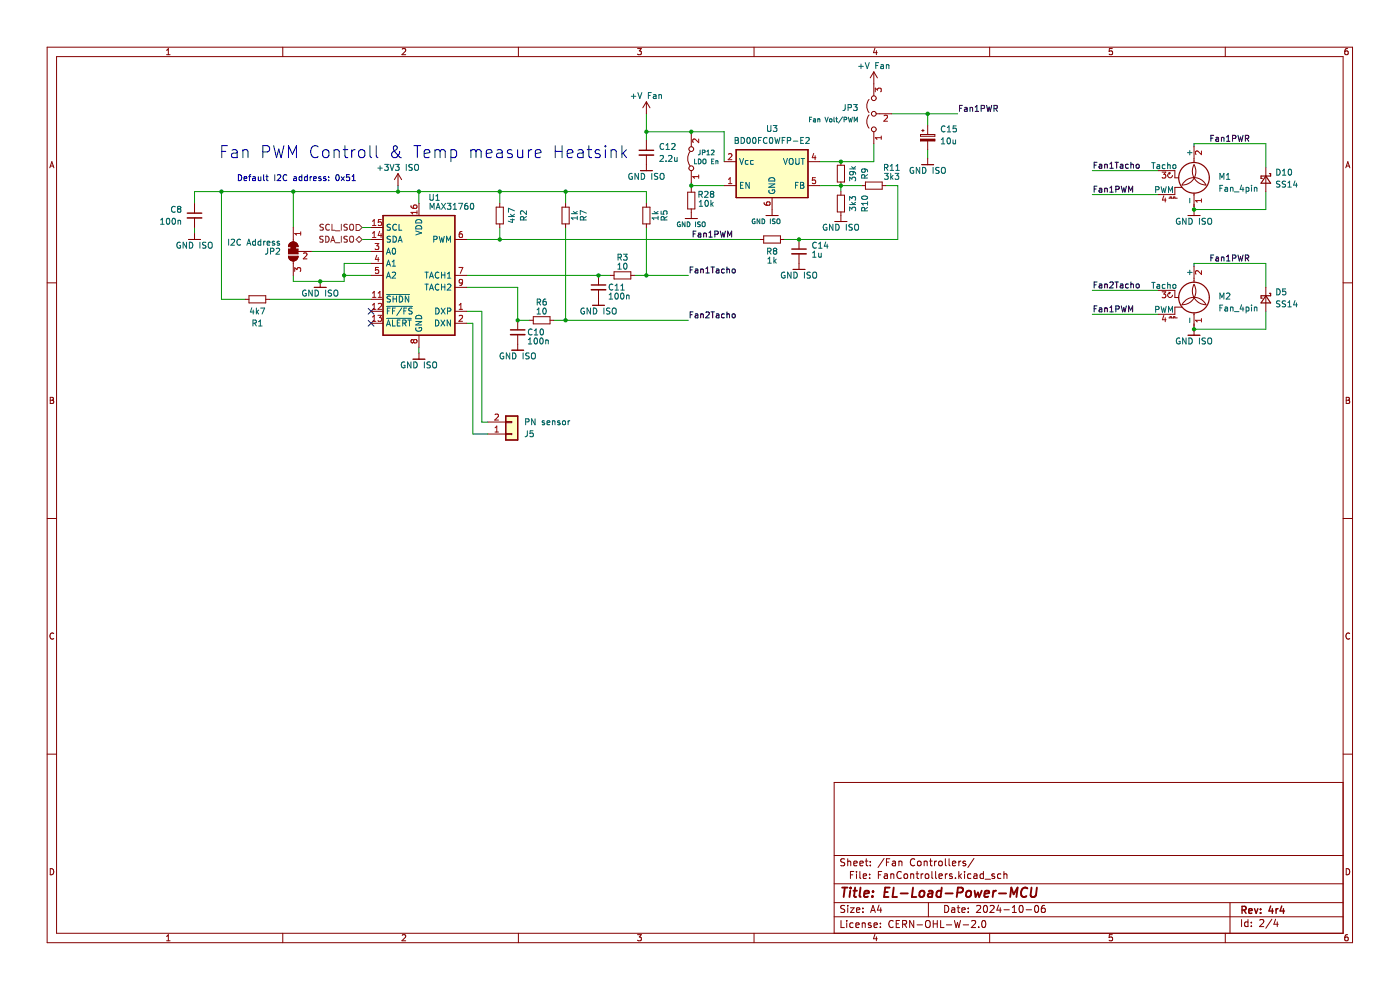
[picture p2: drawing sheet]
<svg xmlns="http://www.w3.org/2000/svg" width="297mm" height="210mm" viewBox="0 0 297 210" stroke-linecap="round" stroke-linejoin="round" font-family="sans-serif">
<g fill="none" stroke="#840000" stroke-width=".21">
<path d="M10 10h276.9v190h-276.9zM12 12h272.9v186h-272.9zM35.3 11.6h.8M35.3 10.7l.4-.4v1.3M60 10v2M85.3 10.4l.5-.1 .3 .4-.8 .9h.8M110 10v2M135.3 10.3h.8l-.5 .5 .4 .1v.6l-.2 .1-.5-.1M160 10v2M185.6 10.2l-.3 1h.8M185.9 10.7v.9M209.9 10v2"/>
<path d="M236 10.3h-.7v.6h.6l.1 .6-.2 .1-.5-.1M259.9 10v2M285.9 10.3l-.4 .1-.2 .2v.8l.2 .2 .5-.1-.1-.6-.4-.1-.2 .2M10.6 35.6l.4-1.3 .4 1.3M10.7 35.2h.6M285.5 35.6l.4-1.3 .5 1.3M285.6 35.2h.6M10 60h2M284.9 60h2M10.7 84.3h.4l.2 .2-.2 .4 .2 .1 .1 .3-.2 .3h-.5zM10.7 84.9h.4M285.6 84.3h.4l.3 .2-.3 .4 .3 .1v.3l-.2 .3h-.5z"/>
<path d="M285.6 84.9h.4M10 110h2M284.9 110h2M11.4 134.4a.58 .58 0 0 0-.8 .5 .58 .58 0 0 0 .8 .5M286.3 134.4a.58 .58 0 0 0-.8 .5 .58 .58 0 0 0 .8 .5M10 160h2M284.9 160h2M284.9 166h-107.9v32M10.7 184.3a.66 .66 0 0 1 .7 .6 .66 .66 0 0 1-.7 .7zM35.3 198.6l.4-.3v1.3M35.3 199.6h.8M60 198v2"/>
<path d="M85.3 198.4l.5-.1 .3 .3-.8 1h.8M110 198v2M135.3 198.3h.8l-.5 .5 .4 .1v.5l-.2 .2-.5-.2M160 198v2M177 194.5h107.9M177 191.5h107.9M177 187.5h107.9M177 181.5h107.9M178.4 195.3v1.5h.7M179.2 192.1h-.6l-.2 .1v.4l.7 .3 .1 .4-.3 .3-.6-.1M179.2 182.2h-.6l-.2 .1v.4l.7 .3 .1 .4-.3 .3-.6-.1M179.6 195.3v.1"/>
<path d="M179.6 195.8v1M179.8 182.8l.3-.1h.3l.1 1M179.8 182.2v1.5M179.8 192.1v.1M179.8 192.6v1M180.4 185.6h.5M180.4 192.6h.8l-.8 1h.8M181 195.8h-.4l-.3 .2 .1 .7h.6M181.1 183.2l.7-.2v-.3h-.5l-.2 .2 .1 .7h.6M181.1 184.9h-.7v1.5M181.6 196.3l.7-.2-.1-.3h-.4l-.2 .2v.7h.6M181.7 184.9v.1"/>
<path d="M181.7 185.4v1M181.7 193.1l.7-.2-.1-.3h-.4l-.2 .2 .1 .7h.5M182.4 183.2l.7-.2v-.3h-.5l-.2 .2 .1 .7h.6M182.4 184.9v1.2l.2 .3M182.9 195.9l.2-.1h.4l.1 1M182.9 195.8v1M183.1 193.4v.2M183.1 192.6v.2M183.1 185.9l.7-.2v-.3h-.5l-.2 .2 .1 .7h.6M183.6 182.7h.5M183.8 182.2v1.2l.3 .3M184.5 186.2v.2"/>
<path d="M184.5 185.4v.2M184.6 183.5v.2M184.6 182.7v.2M184.7 193.6l.5-1.5 .5 1.5M184.8 195.8h-.4l-.2 .2 .1 .2 .5 .1v.4h-.6M184.8 193.1h.8M185.4 196.3l.7-.2v-.3h-.5l-.2 .2 .1 .7h.6M185.6 198.2l-.3 .9h.8M185.9 198.7v.9M186.3 185.6h.5M186.5 192l-.4 1.1h1M186.8 196.6v.2"/>
<path d="M186.8 195.8v.2M186.8 192.6v1M187.1 184.9h-.8v1.5M187.6 182.1l-1.3 1.9M187.6 185.4h.6l.1 1M188.1 182.9h.5M188.3 185.7l-.5 .1-.2 .2 .2 .4 .5-.1M188.8 182.2h-.7v1.5M189 185.5l.2-.1h.4v1M189 185.4v1M189.3 182.7h.6l.1 1M189.5 195.4a.71 .71 0 0 0-1 .5 .71 .71 0 0 0 .7 .9l.3-.2"/>
<path d="M190 183l-.5 .1-.2 .2 .2 .4 .5-.1M190.1 196h.5M190.7 182.8l.2-.1h.4v1M190.7 182.7v1M190.8 195.3h-.7v1.5h.7M191.2 185a.71 .71 0 0 0-1 .5 .71 .71 0 0 0 .7 .9l.3-.2M191.5 196h.7l.1-.2v-.4l-.8-.1v1.5M191.8 196l.5 .8M191.8 185.5l.3-.1 .4 .1 .1 .6-.2 .2-.3 .1-.3-.2zM193.2 185.5l.2-.1h.4v1M193.2 185.4v1M193.8 195.3v1.5l-.8-1.5v1.5"/>
<path d="M194.1 182.3a.71 .71 0 0 0-1 .5 .71 .71 0 0 0 .7 .9l.3-.2M194.3 185.4h.6M194.6 184.9v1.2l.3 .3M194.6 196.2h1.1M194.7 182.8l.2-.1 .4 .1 .1 .6-.1 .2-.4 .1-.2-.2zM195.4 185.4v1M195.8 185.4l-.4 .2M196.1 182.8l.2-.1h.3l.1 1M196.1 182.7v1M196.3 185.5l.3-.1 .4 .1 .1 .6-.2 .2-.3 .1-.3-.2zM196.4 195.5l.3-.2a.5 .5 0 0 1 .6 .5v.5a.5 .5 0 0 1-.5 .5 .5 .5 0 0 1-.5-.5zM197 191.5v3"/>
<path d="M197.2 182.7h.6M197.4 182.2v1.2l.4 .3M197.7 184.9v1.2l.2 .3M198 196h.8M198 195.3v1.5M198.3 182.7v1M198.5 184.9v1.2l.2 .3M198.7 182.7l-.4 .2M198.8 195.3v1.5M199.2 182.8l.2-.1 .4 .1 .1 .6-.1 .2-.4 .1-.2-.2zM199.2 185.9l.7-.2-.1-.3h-.4l-.2 .2 .1 .7h.5M199.6 195.3v1.5h.7"/>
<path d="M200.4 192.1a.76 .76 0 0 1 .9 .7 .76 .76 0 0 1-.9 .8zM200.6 182.2v1.2l.2 .3M200.6 185.4v1M200.8 196.2h1.1M201 185.4l-.4 .2M201.3 182.2v1.2l.3 .3M201.9 192.6h.6l.1 1M202 185.4h-.4l-.2 .2 .1 .2 .5 .1v.4h-.6M202.1 183.2l.7-.2-.1-.3h-.4l-.2 .2v.7h.6M202.5 195.3l.3 1.5 .3-1.1 .3 1.1 .4-1.5M202.6 192.9l-.5 .1-.3 .2 .3 .4 .5-.1M202.7 186.2v.2"/>
<path d="M203.1 192.6h.5M203.3 192.1v1.2l.3 .3M203.4 182.7v1M203.4 184.9v1.5M203.6 185.8l.4 .6M203.8 182.7l-.4 .2M204 185.4l-.6 .5M204.1 193.1l.7-.2-.1-.3h-.4l-.2 .2v.7h.6M204.3 196.2h1.2M204.6 184.9v.1M204.6 185.4v1M204.8 182.7h-.3l-.2 .2v.2l.5 .1v.4h-.5"/>
<path d="M205.4 193.4v.2M205.4 192.6v.2M206 185.4h-.5l-.2 .2 .1 .7h.6M206.1 195.4l.6-.1 .3 .4-1 1.1h1M206.6 182.1l-1.3 1.9M206.6 185.4h.6l.1 1M207.2 192.2l.6-.1 .2 .4-.9 1.1h.9M207.3 185.7l-.5 .1-.3 .2 .3 .4 .5-.1M207.6 196.6v.2M208.4 195.4l.2-.1a.8 .8 0 0 1 .5 .7 .8 .8 0 0 1-.5 .8l-.3-.6zM208.6 184.9v1.5M208.6 185.4h-.4l-.3 .2 .1 .7h.6"/>
<path d="M208.8 192.2l.2-.1a.8 .8 0 0 1 .5 .7 .8 .8 0 0 1-.5 .8l-.4-.6zM209 186.5h1.1M209.9 198v2M210 192.2l.6-.1 .3 .4-.9 1.1h.9M211 185.4h-.4l-.2 .2 .1 .2 .5 .1v.4h-.6M211.8 192l-.3 1.1h.9M212.2 192.6v1M212.3 185.4h-.4l-.3 .2 .2 .7h.5M213 185.5l.2-.1h.3l.1 1M213 184.9v1.5M213 193h1.1M214.8 193.6h.8"/>
<path d="M214.8 192.5l.4-.4v1.5M216.3 192.2l.2-.1a.8 .8 0 0 1 .6 .7 .8 .8 0 0 1-.6 .8l-.3-.6zM217.7 193h1.1M219.6 192.2l.2-.1a.8 .8 0 0 1 .6 .7 .8 .8 0 0 1-.6 .8l-.3-.6zM221.6 192.1h-.4a1.01 1.01 0 0 0 0 1.5l.5-.2 .1-.5-.3-.3-.5 .1-.1 .2M236 198.3h-.7v.6l.6-.1 .1 .6-.2 .2-.5-.2M259.9 198v2M260.9 191.5v6.5M263.4 195.1v1.5M264.7 195.1v1.5M264.7 195.6h-.4l-.3 .2 .2 .7h.5M265.5 196.4v.2"/>
<path d="M265.5 195.6v.2M267.2 195.2l.6-.1 .3 .4-.9 1.1h.9M269.8 195l-1.3 1.9M270.6 195l-.4 1.1h1M271 195.6v1M285.6 184.3a.66 .66 0 0 1 .7 .6 .66 .66 0 0 1-.7 .7zM285.9 198.3h-.4l-.2 .3v.7l.2 .3 .5-.2-.1-.6h-.4l-.2 .2"/>
</g>
<path d="M263.5 193h.7l.1-.3v-.3l-.8-.2v1.5M263.8 193l.5 .7M264.9 193.2l.7-.1v-.3l-.5-.1-.2 .3 .1 .7h.6M266.1 192.7l.4 1 .3-1M267.4 193.6v.1M267.4 192.8v.2M269.6 192.2l-.4 1h.9M269.9 192.7v1M270.7 192.7v1M271.1 192.7l-.4 .3M271.9 192.2l-.3 1h.9M272.3 192.7v1" fill="none" stroke="#840000" stroke-width=".3"/>
<g fill="none" stroke="#840000" stroke-width=".4">
<path d="M178.6 188.3h1.2M179.2 188.3l-.2 2M180.4 188.9l-.2 1.4M180.5 188.3l-.1 .2M181 188.9h.8M181.4 188.3l-.2 1.7 .1 .2 .3 .1M182.6 188.3l-.3 1.7 .3 .3M183.3 189.6l1-.2v-.4h-.8l-.2 1 .2 .3 .6-.1M185.1 190.1v.2M185.2 189v.2M187.7 189.2h.6M188.7 188.3h-.9l-.3 2h1"/>
<path d="M189.6 188.3l-.3 2h1M191.1 189.5h1.5M193.7 188.3l-.3 2h1M195.2 189.1l.1-.1a.5 .5 0 0 1 .8 .3v.6l-.3 .3a.5 .5 0 0 1-.8-.3zM197 189h.8l-.1 1.3M197.8 189.4l-.6 .1a.4 .4 0 0 0-.4 .4 .4 .4 0 0 0 .3 .4l.6-.1M199.7 189a.66 .66 0 0 0-1 .3l-.1 .6 .2 .3h.7M199.8 188.3l-.3 2M200.6 189.5h1.5M203.1 189.3h.7l.4-.2a.51 .51 0 0 0-.2-.8h-.8l-.2 2M205.1 189.1l.1-.1a.5 .5 0 0 1 .8 .3v.6l-.3 .3a.5 .5 0 0 1-.8-.3zM206.7 188.9l.3 1.4 .5-1 .2 1 .6-1.4"/>
<path d="M208.9 189.6l.9-.2v-.4h-.8l-.2 1 .3 .3 .5-.1M210.7 188.9l-.1 1.4M211.3 188.9l-.4 .1-.2 .3M211.9 189.5h1.5M214.3 190.3l.2-2 .5 1.4 .9-1.4-.3 2M217.9 188.5a.88 .88 0 0 0-1 0 .88 .88 0 0 0-.3 .9 .69 .69 0 0 0 .3 .8 .69 .69 0 0 0 .8-.1M218.8 188.3l-.2 1.6 .2 .3a.66 .66 0 0 0 1-.3l.2-1.6"/>
</g>
<path d="M81.3 45.7h15.2v25.4h-15.2z" fill-rule="evenodd" fill="#ffffc2"/>
<path d="M81.3 45.7h15.2v25.4h-15.2z" fill="none" stroke="#840000" stroke-width=".25"/>
<path d="M107.3 88.3h2.5v5h-2.5z" fill-rule="evenodd" fill="#ffffc2"/>
<path d="M107.3 88.3h2.5v5h-2.5z" fill="none" stroke="#840000" stroke-width=".25"/>
<path d="M156.2 31.8h15.2v10.1h-15.2z" fill-rule="evenodd" fill="#ffffc2"/>
<path d="M156.2 31.8h15.2v10.1h-15.2z" fill="none" stroke="#840000" stroke-width=".25"/>
<path d="M78.1 68l1.2 1.2M78.1 65.4l1.2 1.2M79.3 68l-1.2 1.2M79.3 65.4l-1.2 1.2" fill="none" stroke="#000084" stroke-width=".21"/>
<g fill="none" stroke="#009600" stroke-width=".21">
<path d="M84.4 39.4v1.2M137.1 24.1v5.7M137.1 27.9h16.5v6.4M146.6 39.4h7M146.6 27.9v.7M146.6 38.7v1.3M173.9 39.4h8.9M178.4 39.4v1.2M185.4 30.5v3.8h-11.5M187.9 39.4h2.6v11.4h-24.2M189.2 24.1h13.9M196.8 24.1v2.6"/>
<path d="M196.8 31.8v1.9M231.7 36.2h14M253.3 31.1v-.6h15.2v5.1M41.3 43.2v-2.6h95.8v2.6M41.3 48.3v1.2M47 40.6v22.9h5.1M62.2 40.6v7.7M66 53.3h12.7M73 58.4h5.7M76.8 48.3h1.9M76.8 50.8h1.9M78.7 55.9h-5.7v3.8h-10.8v-1.3"/>
<path d="M88.9 40.6v2.6M99 50.8h62.3M99 58.4h30.5M106 40.6v2.6M106 48.3v2.5M120 40.6v2.6M120 48.3v19.6M134.6 58.4h11.4M137.1 48.3v10.1M231.7 41.3h14M253.3 56.5v-.6h15.2v5.1M268.5 40.6v3.9h-15.2v-.7"/>
<path d="M57.1 63.5h21.6M88.9 73.7v1.2M99 61h10.8v6.9h2.6M99 68.6h1.3v23.5h3.2M99 66h3.2v23.5h1.3M117.4 67.9h28.6M231.7 66.7h14M231.7 61.6h14M268.5 66v3.8h-15.2v-.6"/>
</g>
<g fill="none" stroke="#0000c2" stroke-width=".21">
<path d="M47 32.1h.9M48.3 30.9h-1.3v2.5M49.2 31.9l.3-.1 .7 .1 .1 1.5M50.3 32.4l-.8 .1a.5 .5 0 0 0-.4 .5 .5 .5 0 0 0 .4 .4l.8-.1M50.6 37.1a.64 .64 0 0 1 .7 .6 .64 .64 0 0 1-.7 .6zM51.5 32a.63 .63 0 0 1 1.1 .1v1.3M51.5 31.8v1.6M51.8 37.9l.6-.1-.1-.3h-.4l-.1 .2v.6h.5M52.7 37.5h.5M53.2 37.1l-.3 .1v1.1M53.6 37.5h.5l.1 .8M54.2 37.8l-.6 .2 .2 .3h.4"/>
<path d="M54.8 37.5v.8l.5-.1M55.3 37.5v.8M55.8 32.2h.9a.69 .69 0 0 0 .5-.6 .69 .69 0 0 0-.5-.7h-.9v2.5M55.9 37.1v1l.2 .2M56.4 37.5h.5M56.6 37.1v1l.3 .2M58.1 30.9l.6 2.5 .4-1.8 .5 1.8 .6-2.5M58.3 37.1v1.2M58.8 37.2l.5-.1 .3 .3-.8 .9h.8M60.8 37.2a.56 .56 0 0 0-.8 .5 .56 .56 0 0 0 .8 .5M61.2 33.4v-2.5l.8 1.8 .9-1.8v2.5M62.3 37.5h.5l.1 .8"/>
<path d="M62.9 37.8l-.6 .2 .2 .3h.4M64 37.5h-.3l-.3 .2 .2 .6h.4M64 37.1v1.2M65.2 37.5h-.4l-.2 .2 .1 .6h.5M65.2 37.1v1.2M65.8 37.5v.8M66.2 37.5l-.4 .2M66.5 37.9l.6-.1v-.3h-.4l-.2 .2 .1 .6h.5M67.5 31.1a1.02 1.02 0 0 0-1.3 0 1.02 1.02 0 0 0-.3 1.3 .95 .95 0 0 0 .5 .9 .95 .95 0 0 0 1.1-.1M68.1 37.5h-.3l-.2 .2 .1 .1 .4 .2v.3h-.5M68.6 32a.69 .69 0 0 1 .7-.3 .69 .69 0 0 1 .5 .5v.8a.69 .69 0 0 1-.7 .5 .69 .69 0 0 1-.6-.5zM69.1 37.5h-.3l-.2 .2 .1 .1 .4 .2v.3h-.5"/>
<path d="M69.7 38.2v.1M69.7 37.5v.2M70.9 32a.63 .63 0 0 1 1.1 .1v1.3M70.9 31.8v1.6M71.4 37.1h.1a.68 .68 0 0 1 .5 .6 .68 .68 0 0 1-.5 .6 .84 .84 0 0 1-.1-1.2zM72.4 37.5l.6 .8M72.8 31.8h1M73 37.5l-.6 .8M73.2 30.9v2.2l.1 .2 .5 .1M74.1 37.1h-.6v.6l.6-.1v.6l-.1 .1-.5-.1M74.6 31.8v1.6M74.7 38.3h.7"/>
<path d="M74.7 37.4l.3-.3v1.2M75.3 31.8a.65 .65 0 0 0-.7 .4M76.2 32a.69 .69 0 0 1 .7-.3 .69 .69 0 0 1 .5 .5v.8a.69 .69 0 0 1-.7 .5 .69 .69 0 0 1-.6-.5zM78.5 30.9v2.2l.4 .3M79.8 30.9v2.2l.4 .3M84.8 32.1a1.1 1.1 0 0 1-1.5 1.2 .69 .69 0 0 1 0-1.1l.8-.4a.47 .47 0 0 0 .1-.8l-.3-.1-.3 .1a.95 .95 0 0 0 .2 1.2l1 1.1 .3 .1M87.8 30.9h1.5M88.5 30.9v2.5M90 32.6l1.2-.2-.1-.5-.8-.1-.3 .3 .1 1.2 .2 .1 .8-.1M92.3 32a.63 .63 0 0 1 1.1 .1M92.3 31.8v1.6M93.4 32.1l.3-.3 .6 .1 .2 1.5"/>
<path d="M93.4 32.1v1.3M95.7 31.9l.7-.1 .5 .4v.8l-.3 .3-.2 .1-.7-.1M95.7 31.8v2.5M99.9 32a.63 .63 0 0 1 1.1 .1M99.9 31.8v1.6M101 32.1l.3-.3 .6 .1 .2 1.5M101 32.1v1.3M103.2 32.6l1.2-.2-.2-.5-.7-.1-.3 .3 .1 1.2 .2 .1 .7-.1M105.5 31.9l.2-.1 .7 .1 .1 1.5M106.5 32.4l-.8 .1a.5 .5 0 0 0-.4 .5 .5 .5 0 0 0 .4 .4l.8-.1M108.6 31.9l-.6-.1-.4 .3 .2 .4 .8 .2 .1 .3-.1 .3-.2 .1-.8-.1M109.8 31.8l.1 1.5a.69 .69 0 0 0 1-.1"/>
<path d="M110.9 31.8v1.6M112.1 31.8v1.6M112.8 31.8a.65 .65 0 0 0-.7 .4M113.6 32.6l1.2-.2-.2-.5-.7-.1-.3 .3 .1 1.2 .2 .1 .7-.1M117.8 32.1h1.4M117.8 30.9v2.5M119.2 30.9v2.5M120.3 32.6l1.2-.2-.1-.5-.7-.1-.4 .3 .1 1.2 .3 .1 .7-.1M122.6 31.9l.3-.1 .7 .1 .1 1.5M123.7 32.4l-.8 .1a.5 .5 0 0 0-.4 .5 .5 .5 0 0 0 .4 .4l.8-.1M124.6 31.8h.9M124.9 30.9v2.2l.1 .2 .5 .1"/>
<path d="M127.2 31.9l-.6-.1-.3 .3 .1 .4 .8 .2 .1 .3-.1 .3-.2 .1-.7-.1M128.4 30.9v.2M128.4 31.8v1.6M128.4 30.9l-.1 .1 .1 .1M128.4 30.9l.2 .1-.2 .1M129.6 32a.63 .63 0 0 1 1.1 .1v1.3M129.6 31.8v1.6M131.9 30.9v2.5M132.2 32.5l.7 .9M132.9 31.8l-1 .9"/>
</g>
<g fill="none" stroke="#0f0f0f" stroke-width=".21">
<path d="M203.6 23h.4M204.2 22.4h-.6v1.2M204.6 22.8h.5l.1 .8M205.2 23.1l-.6 .2 .2 .3h.4M205.8 22.9l.5-.1v.8M205.8 22.8v.8M206.9 23.6h.7M206.9 22.7l.3-.3v1.2M208.1 23h.7v-.5l-.7-.1v1.2M209.3 22.4l.3 1.2 .2-.9 .3 .9 .3-1.2M210.9 23h.6v-.5l-.6-.1v1.2M211.2 23l.4 .6"/>
<path d="M232.1 35h.4M232.7 34.4h-.6v1.3M232.7 39.5h-.6v1.3M233.2 34.9h.5l.1 .8M233.2 40h.5l.1 .8M233.8 35.1l-.7 .3 .2 .3 .5-.1M234.4 34.8v.9M234.4 39.9v.9M234.4 35l.4-.1 .1 .8M235.4 34.8l.4-.4v1.3M235.4 39.9l.4-.4v1.3M235.4 35.7h.8"/>
<path d="M236.5 34.4h.8M236.9 34.4v1.3M237.7 34.9h.5v.8M237.9 39.5l.3 1.3 .2-.9 .2 .9 .4-1.3M238.2 35.1l-.6 .3 .2 .3 .4-.1M239.4 34.9l-.4-.1-.2 .3 .1 .5h.5M239.9 35l.5-.1 .1 .8M239.9 34.4v1.3M241.1 35l.1-.2 .4 .2v.6h-.5zM256.9 29.3h.4M257.5 28.7h-.6v1.3M258 29.2h.5v.8"/>
<path d="M258.5 29.4l-.6 .3 .2 .3 .4-.1M259.1 29.2h.5l.1 .8M259.1 29.1v.9M260.2 30h.7M260.2 29.1l.4-.4v1.3M261.5 29.4l.6-.1v-.5l-.6-.1v1.3M262.6 28.7l.3 1.3 .3-.9 .2 .9 .3-1.3M264.2 29.4l.6-.1 .1-.5-.7-.1v1.3M264.5 29.4l.4 .6M146.4 57.2h.4M147 56.6h-.6v1.3M147.1 49.6h.4"/>
<path d="M147.5 57.1h.5v.8M147.7 49h-.6v1.3M148 57.4l-.6 .2 .2 .3 .4-.1M148.1 49.5h.5l.1 .8M148.7 57.1v.8M148.7 57.2l.4-.1 .1 .8M148.7 49.7l-.6 .3 .2 .3 .4-.1M149.3 49.6l.5-.1v.8M149.3 49.4v.9M149.7 57.9h.8M149.7 57l.4-.4v1.3M150.4 50.3h.7"/>
<path d="M150.4 49.4l.3-.4v1.3M150.8 56.6h.8M151.2 56.6v1.3M151.6 49.7l.7-.1v-.5l-.7-.1v1.3M152 57.1h.5v.8M152.5 57.4l-.6 .2 .2 .3 .4-.1M152.8 49l.3 1.3 .2-.9 .3 .9 .3-1.3M153.7 57.1h-.4l-.2 .2 .1 .5h.5M154.2 56.6v1.3M154.2 57.2l.5-.1 .1 .8M154.4 50.3v-1.3l.4 .9 .4-.9v1.3M155.4 57.1h.3l.3 .2v.4l-.3 .2-.4-.2z"/>
<path d="M232.1 40.1h.4M232.7 59.8h-.6v1.3M233.8 40.2l-.7 .3 .2 .3 .5-.1M234.4 40h.4l.1 .8M235.4 40.8h.8M235.4 59.9l.5-.1 .3 .4-.8 .9h.8M236.5 59.8h.8M236.7 40.2l.6-.1 .1-.5-.7-.1v1.3M236.9 59.8v1.3M239.4 40.8v-1.3l.5 .9 .4-.9v1.3M239.9 59.8v1.3M256.9 54.7h.4"/>
<path d="M257.5 54.1h-.6v1.3M258 54.6h.5v.8M258.5 54.8l-.6 .3 .2 .3 .4-.1M259.1 54.5v.9M259.1 54.6h.5l.1 .8M260.2 54.5l.4-.4v1.3M260.2 55.4h.7M261.5 54.8l.6-.1v-.5l-.6-.1v1.3M262.6 54.1l.3 1.3 .3-.9 .2 .9 .3-1.3M264.2 54.8l.6-.1 .1-.5-.7-.1v1.3M264.5 54.8l.4 .6M146.4 66.8h.4"/>
<path d="M147 66.2h-.6v1.2M147.5 66.6h.5v.8M148 66.9l-.6 .2 .2 .3h.4M148.7 66.7l.4-.1 .1 .8M148.7 66.6v.8M149.7 66.3l.5-.1 .3 .3-.8 .9h.8M150.8 66.2h.8M151.2 66.2v1.2M152 66.6h.5v.8M152.5 66.9l-.6 .2 .2 .3h.4M153.7 66.6h-.4l-.2 .2 .1 .6h.5M154.2 66.7l.5-.1 .1 .8"/>
<path d="M154.2 66.2v1.2M155.4 66.7l.1-.1 .4 .1-.1 .7-.4-.1zM232.1 65.5h.4M232.1 60.4h.4M232.7 64.9h-.6v1.3M233.2 60.3h.5l.1 .8M233.2 65.4h.5l.1 .8M233.8 60.5l-.7 .3 .2 .3 .5-.1M233.8 65.6l-.7 .3 .2 .3 .5-.1M234.4 60.2v.9M234.4 65.3v.9M234.4 60.4l.4-.1 .1 .8"/>
<path d="M234.4 65.4h.4l.1 .8M235.4 65.3l.4-.4v1.3M235.4 66.2h.8M236.7 65.6l.6-.1 .1-.5-.7-.1v1.3M237.7 60.3h.5v.8M237.9 64.9l.3 1.3 .2-.9 .2 .9 .4-1.3M238.2 60.5l-.6 .3 .2 .3 .4-.1M239.4 60.3l-.4-.1-.2 .3 .1 .5h.5M239.4 66.2v-1.3l.5 .9 .4-.9v1.3M239.9 60.4l.5-.1 .1 .8M241.1 60.4l.1-.2 .4 .2v.6h-.5z"/>
</g>
<g fill="none" stroke="#725600" stroke-width=".21">
<path d="M68.5 50.2h-.6v.4l.5 .2 .1 .3-.2 .3-.5-.1M68.6 47.6l-.7 .1v.4l.6 .2 .1 .3-.2 .2h-.5M69.1 50.1a.64 .64 0 0 1 .7 .6 .64 .64 0 0 1-.7 .7zM69.9 47.7a.56 .56 0 0 0-.8 .5 .56 .56 0 0 0 .8 .5M70.2 51.4l.4-1.3 .4 1.3M70.3 51h.6M70.4 47.6v1.2h.6M71.1 49h1M71.1 51.5h1M72.4 47.6v1.2M72.4 50.1v1.3M73.7 47.6l-.7 .1v.4l.6 .2 .1 .3-.3 .2h-.4"/>
<path d="M73.7 50.2h-.7v.4l.6 .2 .1 .3-.3 .3-.4-.1M74.2 47.8l.3-.2a.43 .43 0 0 1 .5 .4v.4a.42 .42 0 0 1-.4 .5 .42 .42 0 0 1-.4-.5zM74.2 50.3l.3-.2a.43 .43 0 0 1 .5 .4v.5a.42 .42 0 0 1-.4 .4 .42 .42 0 0 1-.4-.4zM75.5 47.6h.7l.6 .7-.6 .6h-.7zM76.2 50.2l.6 .6-.6 .6-.7-.6z"/>
</g>
<path d="M61.7 52.3h1v.5h-1z" fill-rule="evenodd" fill="#840000"/>
<path d="M61.2 52.3a1.02 1.02 0 0 1 1-1 1.02 1.02 0 0 1 1 1M61.7 52.3h1v.5h-1z" fill="none" stroke="#840000" stroke-width=".21"/>
<path d="M61.5 51.6a1.02 1.02 0 0 1 1.1-.2 1.02 1.02 0 0 1 .6 .9h-2z" fill-rule="evenodd" fill="#840000"/>
<path d="M61.2 52.3a1.02 1.02 0 0 1 1-1 1.02 1.02 0 0 1 1 1" fill="none" stroke="#840000" stroke-width=".21"/>
<path d="M61.2 52.8h2v1h-2z" fill-rule="evenodd" fill="#840000"/>
<path d="M61.2 52.8h2v1h-2zM61.2 52.3h2M61.2 54.4h2a1.02 1.02 0 0 1-1 1 1.02 1.02 0 0 1-1-1zM62.2 50.8v.5M62.2 55.4v.5M63.2 53.3h.3" fill="none" stroke="#840000" stroke-width=".21"/>
<path d="M61.2 54.4h2a1.02 1.02 0 0 1-1 1 1.02 1.02 0 0 1-1-1z" fill-rule="evenodd" fill="#840000"/>
<g fill="none" stroke="#840000" stroke-width=".21">
<path d="M185.4 15.2l-.8 1.3M185.4 15.2v5.1M185.4 15.2l.7 1.3M84.4 36.8l-.7 1.3M84.4 36.8v2.6M84.4 36.8l.8 1.3M135.9 36.2h2.5M137.1 21.6l-.7 1.3M137.1 21.6v2.5M137.1 29.8v2.1M137.1 32.9v3.3M137.1 21.6l.8 1.3"/>
<path d="M146.4 32.1a2.54 2.54 0 0 0 0 3.1M146.6 28.6v2.5M146.6 36.2v2.5M153.6 39.4h2.6M153.6 34.3h2.6M171.4 39.4h2.5M171.4 34.3h2.5M177.6 35.1h1.6v3.5h-1.6zM178.4 34.3v.8M178.4 38.6v.8M182.8 39.4h.8M183.6 38.6h3.6v1.5h-3.6z"/>
<path d="M184.4 24.4a2.26 2.26 0 0 0 0 2.8M184.4 21.1a2.26 2.26 0 0 0 0 2.8M185.4 27.9v2.6M185.9 24.1h3.3M187.2 39.4h.7M195.3 28.5h3v.4h-3zM195.3 29.5h3v.4h-3zM195.5 27.7h.5M195.5 34.9h2.6M195.8 27.4v.5M196.8 26.7v1.8M196.8 29.9v1.9"/>
<path d="M196.8 33.7v1.2M245.7 36.2h3.5v1.5h.8M248 36.6l.2 .1M248.2 36.7a.51 .51 0 0 0-.5 .5 .51 .51 0 0 0 .5 .5 .51 .51 0 0 0 .5-.5M248.2 36.7l-.1 .3M250.8 39.8h-1.6v1.5h-3.5M253.3 34.9a2.87 2.87 0 0 1-2.5 4.3 2.84 2.84 0 0 1 2.5-1.5 2.84 2.84 0 0 1 2.5 1.5 2.92 2.92 0 0 1-2.5-4.3zM253.3 31.1v3.4M268.5 35.6v5M40 50.8h2.5M41.3 43.2v2M41.3 46.2v2.1"/>
<path d="M41.3 49.5v1.3M61.2 54.4a1.02 1.02 0 0 0 1 1 1.02 1.02 0 0 0 1-1M62.2 48.3v2.5M62.2 55.9v2.5M63.5 53.3h2.5M67.9 59.7v1.3M78.7 53.3h2.6M78.7 50.8h2.6M78.7 48.3h2.6M78.7 55.9h2.6M78.7 58.4h2.6M88.9 43.2v2.5"/>
<path d="M96.5 50.8h2.5M96.5 58.4h2.5M105.3 43.9h1.5v3.6h-1.5zM106 43.2v.7M106 47.5v.8M119.2 43.9h1.5v3.6h-1.5zM120 43.2v.7M120 47.5v.8M127 58.4v2M129.5 58.4h.8M130.3 57.7h3.5v1.5h-3.5zM133.8 58.4h.8"/>
<path d="M136.4 43.9h1.5v3.6h-1.5zM137.1 43.2v.7M137.1 47.5v.8M145.4 46.4h2.5M145.9 40.8h1.5v3.5h-1.5zM146.6 40v.8M146.6 44.3v2.1M161.3 50.8h.7M162 50h3.6v1.6h-3.6zM162.5 45.7h2.6M163.8 41.9v3.8M165.6 50.8h.7"/>
<path d="M168.2 57.1h2.6M169.5 50.8v2M169.5 53.8v3.3M177.1 47h2.6M177.6 41.4h1.6v3.6h-1.6zM178.4 40.6v.8M178.4 45v2M248 42h.2v-.2h.3v.2h.5v-.2h.2v.2h.5M252 45.7h2.6M253.3 41v2.8M253.3 44.5v1.2M253.3 56.5v3.4"/>
<path d="M52.1 63.5h.7M52.8 62.7h3.6v1.6h-3.6zM56.4 63.5h.7M66.7 61h2.5M78.7 66h2.6M78.7 63.5h2.6M78.7 68.6h2.6M87.6 76.2h2.5M88.9 71.1v2.6M88.9 74.9v1.3M96.5 66h2.5M96.5 68.6h2.5"/>
<path d="M96.5 61h2.5M108.6 74.3h2.5M109.8 67.9v2.1M109.8 71v3.3M112.4 67.9h.7M113.1 67.2h3.6v1.5h-3.6zM116.7 67.9h.7M125.7 64.8h2.5M127 61.5v3.3M245.7 61.6h3.5v1.5h.8M248 62l.2 .1M248 67.4h.2v-.2h.3v.2h.5v-.2h.2v.2h.5"/>
<path d="M248.2 62.1a.51 .51 0 0 0-.5 .5 .51 .51 0 0 0 .5 .5 .51 .51 0 0 0 .5-.5M248.2 62.1l-.1 .3M250.8 65.1h-1.6v1.6h-3.5M252 71.1h2.6M253.3 60.3a2.87 2.87 0 0 1-2.5 4.3 2.84 2.84 0 0 1 2.5-1.5 2.84 2.84 0 0 1 2.5 1.5 2.92 2.92 0 0 1-2.5-4.3zM253.3 66.4v2.8M253.3 69.8v1.3M268.5 61v5M103.5 92.1h3.8M103.5 89.5h3.8M107.3 89.4h1.3v.3h-1.3zM107.3 91.9h1.3v.3h-1.3z"/>
<circle cx="146.6" cy="31.6" r=".51"/>
<circle cx="146.6" cy="35.7" r=".51"/>
<circle cx="185.4" cy="27.4" r=".51"/>
<circle cx="185.4" cy="24.1" r=".51"/>
<circle cx="185.4" cy="20.8" r=".51"/>
</g>
<g fill="none" stroke="#a90000" stroke-width=".21">
<path d="M185.7 19.5v-.8l.5 .4 .1-.3h.5l.2 .1-.2 .6M148.2 29.5v.8l-.9-.8-.3 .2 .1 .5M148.2 37.1v.7M148.2 37.5h-1.2l.3 .3M154.5 39h.8M154.5 38l.4-.3v1.3M154.5 32.7l.5-.1 .3 .4-.8 .9h.8M172.6 32.5l-.3 1h.8M172.9 33v.9M173 37.7h-.6l-.1 .6 .6-.1 .1 .6-.2 .2-.5-.2M187 28.9v.7M187 29.2h-1.3l.3 .4"/>
<path d="M187.6 24.6l.4-.2 .3 .4-.8 .9h.8M246.5 36.5h.8l-.4 .5 .4 .1v.6l-.2 .1-.6-.1M254.9 32v.8l-.9-.8-.4 .3 .1 .5M62.5 57.6v-.8l.5 .4 .1-.4h.6l.1 .2-.1 .6M63.8 49.2v.7M63.8 49.5h-1.3l.4 .4M64.4 53.8l.5-.2 .2 .4-.8 .9h.8M79 46.9l.4-.3v1.2M79 49.5l.4-.4v1.3M79 50.4h.7M79 47.8h.7M79.6 51.7h.8l-.5 .4 .4 .2v.5l-.2 .1-.5-.1"/>
<path d="M79.9 54.1l-.3 .9h.8M80.2 54.6v.9M80.3 56.7h-.6l-.1 .6h.6l.1 .6-.2 .1-.5-.1M80.5 49.1l-.3 .9h.8M80.8 49.5v.9M80.9 46.6h-.6l-.1 .6 .6-.1 .1 .6-.2 .1-.5-.1M87.2 43.6l.1 .4 .2 .1 .7 .1 .3-.2-.2-.5-.6 .1v.4l.2 .2M88.5 44.7v.7M88.5 45.1h-1.3l.4 .3M97.3 56.7h.9l-.6 1.3M98 49.1l-.4 .1-.1 .2-.1 .7 .2 .3 .5-.1-.1-.6-.4-.1-.2 .2M98.1 59.8l-.2 .3-.4-.1v-.6l.4-.1 .2 .2v.7l-.2 .3h-.4"/>
<path d="M162.1 42.9l.1 .4 .2 .2h.7l.3-.2-.1-.4h-.7v.4l.2 .2M246.9 41.5l-.3 .9h.8M247.2 42v.9M254.9 42.2v.7M254.9 57.4v.8l-.9-.8-.4 .3 .1 .4M254.9 42.5h-1.3l.4 .4M79 65.6h.7M79 63.1h.7M79 62.2l.4-.4v1.3M79 64.7l.4-.4v1.3M79 67.3l.4-.4v1.3M79 68.2h.7"/>
<path d="M80.2 66.9h.8l-.5 .5 .4 .1v.5l-.2 .2-.5-.2M80.2 64.5l.5-.2 .3 .4-.8 .9h.8M80.2 63.1h.8M80.2 62.2l.4-.4v1.3M87.7 72.3l.3-.3 .3 .1 .2 .2-.1 .3-.2 .1h-.3l-.2-.2M87.7 72.3l-.2-.3-.3 .3 .1 .3 .1 .1 .3-.2M87.7 72.3v.2M97.4 65.6h.7M97.4 64.7l.4-.4v1.3M97.4 67l.5-.1 .2 .4-.8 .9h.8M246.5 61.9h.8l-.4 .5 .4 .1v.5l-.2 .2-.6-.2M246.9 66.9l-.3 .9h.8"/>
<path d="M247.2 67.4v.8M254.9 67.6v.7M254.9 67.9h-1.3l.4 .4M105 91.6h.7M105 90.7l.4-.3v1.2M105 88l.5-.2 .2 .4-.7 .9h.7"/>
</g>
<g fill="none" stroke="#006464" stroke-width=".21">
<path d="M134.4 19.9v1M135.3 19.6l.4 1.3 .5-1.3M138.2 19.6h-.7v1.3M182.2 14.1h.9M182.7 13.6v1M183.6 13.3l.4 1.3 .4-1.3M185.8 13.9h.4M186.4 13.3h-.6v1.3M186.9 13.8h.5v.8M187.4 14l-.6 .3 .2 .3 .4-.1M188 13.8h.5l.1 .8M188 13.7v.9"/>
<path d="M80.1 35.7h1M80.6 35.2v.9M81.6 34.9h.8l-.4 .5 .3 .1v.5l-.2 .1-.5-.1M82.7 34.9l.5 1.2 .4-1.2M83.9 34.9h.8l-.4 .5 .3 .1v.5l-.2 .1-.5-.1M86.2 34.9v1.2M87.5 34.9l-.7 .1v.4l.5 .2 .2 .3-.3 .2h-.5M88 35.1l.2-.2a.43 .43 0 0 1 .6 .4v.4a.42 .42 0 0 1-.4 .5 .42 .42 0 0 1-.5-.5zM133.9 20.4h1M134.1 36.8a.58 .58 0 0 0-.7 .6 .58 .58 0 0 0 .8 .5v-.4h-.3M135.4 36.8v1.2l-.7-1.2v1.2M136 36.8a.64 .64 0 0 1 .8 .6 .64 .64 0 0 1-.8 .6z"/>
<path d="M137.5 20.2h.5M138.3 36.8v1.2M138.6 20.1h.5l.1 .8M139.2 20.4l-.6 .2 .2 .3 .4-.1M139.5 36.8l-.6 .1v.4l.5 .2 .1 .3-.2 .2h-.5M139.8 20.2l.5-.1v.8M139.8 20.1v.8M140 33.1l.5-.1 .2 .3-.7 .9h.7M140.2 36.8h.1a.43 .43 0 0 1 .6 .4v.4a.42 .42 0 0 1-.4 .5 .42 .42 0 0 1-.5-.5zM140.8 30.6a.56 .56 0 0 0-.8 .5 .56 .56 0 0 0 .8 .5M141.3 34.1v.1M141.3 30.8l.4-.4v1.3"/>
<path d="M141.3 31.7h.7M141.8 33.1l.5-.1 .3 .3-.8 .9h.8M142.5 30.6l.5-.2 .2 .4-.8 .9h.8M143.1 33.4l.1 .8 .4-.1M143.6 33.4v.8M147.3 33.7v1h.5M148.2 33.7a.5 .5 0 0 1 .5 .5 .5 .5 0 0 1-.5 .5zM148.5 31.8v.9l-.4 .1M149 32.4l.5-.1v-.4l-.5-.1v1M149.2 33.9l.1-.2 .4 .2 .1 .5-.2 .3-.4-.1zM150 32.1l.2-.3v1M150 32.8h.5"/>
<path d="M150.9 31.9l.4-.1 .2 .3-.6 .7h.6M151 34.2h.3M151.4 33.7h-.4v1h.4M151.9 34.1v.6M151.9 34.1v.1M151.9 34.1h.4v.6M156 29.2h.4l.2 .2-.2 .4 .2 .1 .1 .3-.3 .2h-.4zM156 29.8h.4M156.9 33.6l.4 1.3 .4-1.3M157.1 39.3h.4M157.2 29.2a.64 .64 0 0 1 .8 .6 .64 .64 0 0 1-.8 .6zM157.7 38.7h-.6v1.3h.6"/>
<path d="M158.6 29.3l.1-.1a.68 .68 0 0 1 .5 .6 .68 .68 0 0 1-.5 .6l-.3-.5zM158.7 34.1l-.3-.1-.3 .3 .1 .5h.5M159 38.7v1.3l-.8-1.3v1.3M159.8 34.1l-.4-.1-.2 .3 .1 .5h.5M159.8 29.2h.2a.68 .68 0 0 1 .4 .6 .68 .68 0 0 1-.4 .6 .84 .84 0 0 1-.2-1.2zM160.9 29.8h.4M161.5 29.2h-.6v1.2M162.7 29.3a.56 .56 0 0 0-.8 .5 .56 .56 0 0 0 .8 .5M162.8 26.6v1l.3 .3 .3-.1 .1-.2v-1M163.1 39h1.3l-1.3 .7h1.3M163.2 37.9a.68 .68 0 0 1 .7-.2 .68 .68 0 0 1 .5 .7h-1.3zM163.4 29.2h.1a.68 .68 0 0 1 .5 .6 .68 .68 0 0 1-.5 .6 .84 .84 0 0 1-.1-1.2z"/>
<path d="M164 26.6h.8l-.4 .5 .4 .1v.6l-.2 .1-.6-.1M164.4 29.2l.3 1.2 .2-.9 .3 .9 .3-1.2M165.9 29.8h.5M166.2 33.6l.4 1.3 .5-1.3M166.5 29.2h-.6v1.2M167 29.8h.6l.1-.5-.7-.1v1.2M167.5 33.8l.2-.2a.43 .43 0 0 1 .6 .4v.4a.42 .42 0 0 1-.5 .5 .42 .42 0 0 1-.4-.5zM168.3 29.9h1M168.7 39.3h.5M168.8 33.6v1l.2 .3 .4-.1 .1-.2v-1M169.3 38.7h-.6v1.3M169.8 39.3h.5"/>
<path d="M169.8 38.7h.5l.2 .2-.2 .4 .2 .1 .1 .3-.3 .3h-.5zM169.9 29.8h.4M170 33.6h.7M170.3 33.6v1.3M170.5 29.2h-.6v1.2h.6M171 29.3l.4-.1 .3 .3-.8 .9h.8M171.7 25.3h.4M172.2 24.9h-.5v1M172.6 25.2h.4v.7M173 25.4l-.5 .2 .2 .3 .3-.1M173.5 25.3l.4-.1v.7M173.5 25.2v.7"/>
<path d="M175 24.9l.4 1 .3-1M176 25.3h.4v.5h-.4zM176.9 24.9v.8l.2 .2M177.3 25.2h.4M177.4 24.9v.8l.3 .2M178.7 24.8l-.8 1.3M179.1 25.4l.4-.1 .1-.3-.5-.1v1M179.3 22.2l-.1 1.1-.4 .1M179.9 22.8h.6l.1-.5-.7-.1v1.2M180 24.9l.2 1 .2-.8 .2 .8 .2-1M180.2 38.4v-.8l.5 .4 .1-.4h.6l.1 .2-.1 .6M180.2 35.8h1.3"/>
<path d="M180.7 35.4l.4 .4M180.8 36.4l.2 .2v.4h-.6l-.2-.4 .3-.2h.7l.2 .2 .1 .4M181.1 22.2h.7l-.4 .5 .4 .1v.5l-.2 .1-.5-.1M181.2 25.9v-1l.3 .7 .4-.7v1M181.5 35.4l-.5 .3M183.3 35.8l.3 .3-.1 .3-.6 .1-.1-.4 .2-.3 .7 .1 .3 .2v.3M183.4 37.8v-.6l-.5-.1-.1 .7h1.2M184 37l-.6 .5M187.6 35.5h.6l.1-.5-.7-.1v1.2M187.6 36.8h.8l-.4 .5 .4 .1v.5l-.2 .1-.6-.1M187.9 35.5l.5 .6M188.9 36.1h.7"/>
<path d="M188.9 35.2l.3-.3v1.2M189 36.8v1.2M189.1 37.6l.4 .4M189.5 37.2l-.5 .5M189.9 36.8h.8l-.5 .5 .4 .1v.5l-.2 .1-.5-.1M190.1 36.1h.7M190.1 35.2l.3-.3v1.2M193.8 35.6a.58 .58 0 0 0-.8 .6 .58 .58 0 0 0 .8 .5v-.5h-.2M195.1 35.5v1.3l-.7-1.3v1.3M195.7 35.5a.64 .64 0 0 1 .7 .6 .64 .64 0 0 1-.7 .7zM198 35.5v1.3M199.2 35.6h-.6v.4l.5 .2 .1 .3-.2 .3-.5-.1"/>
<path d="M199.7 30.5h.7M199.7 29.6l.4-.4v1.3M199.9 35.6l.1-.1a.43 .43 0 0 1 .6 .4v.5a.42 .42 0 0 1-.5 .4 .42 .42 0 0 1-.4-.4zM200.5 26.8a.56 .56 0 0 0-.8 .5 .56 .56 0 0 0 .8 .6M201 28h.7M201 27.1l.3-.4v1.3M201 29.4l.2-.2a.68 .68 0 0 1 .4 .7 .68 .68 0 0 1-.4 .6l-.3-.5zM202.2 29.7v.8l.5-.1M202.7 29.7v.8M202.8 26.7h-.6v.6h.6v.6l-.1 .1-.5-.1M244.3 34.5h.7M244.7 34.5v1.3"/>
<path d="M245.5 35h.5v.8M246 35.2l-.6 .3 .2 .3 .4-.1M246.3 39.6l.3 1.3 .3-.9 .2 .9 .3-1.3M247.2 35l-.4-.1-.2 .3 .1 .5h.5M247.7 34.5v1.3M247.7 35.1l.5-.1 .1 .8M248.9 35.1l.1-.2 .4 .2-.1 .6h-.4zM251.9 32.4h1M252.4 31.9v1M258.8 38v-1.2l.4 .9 .4-.9v1.2M258.8 39.9h.4M259.4 39.3h-.6v1.3"/>
<path d="M259.9 39.8h.5v.8M260.2 38h.7M260.2 37.1l.3-.3v1.2M261 39.7v.9M261 39.9l.5-.1 .1 .8M263.4 39.3l-.3 .9h.8M263.7 39.7v.9M264.4 39.7v1.3M264.4 39.8l.3-.1 .3 .3-.2 .5h-.4M265.5 39.3v.1M265.5 39.7v.9M266.1 39.7v.9"/>
<path d="M266.1 39.9l.5-.1 .1 .8M270.9 35.9a.64 .64 0 0 1 .7 .6 .64 .64 0 0 1-.7 .7zM271.5 38.5h-.6v.4l.5 .3 .1 .3-.2 .2-.5-.1M272.1 37.2h.7M272.1 36.3l.3-.4v1.3M272.7 38.5h-.6v.4l.5 .3 .1 .3-.2 .2-.5-.1M273.2 39.7h.7M273.2 38.8l.4-.4v1.3M273.4 36l.2-.1a.68 .68 0 0 1 .4 .6 .68 .68 0 0 1-.4 .7l-.3-.5zM274.7 38.4l-.3 .9h.8M275 38.9v.8M34.1 47.6h.7"/>
<path d="M34.1 46.7l.3-.4v1.3M35.5 46.4l.1-.1a.68 .68 0 0 1 .4 .6 .68 .68 0 0 1-.4 .7 .84 .84 0 0 1-.1-1.2zM36.6 46.4l.2-.1a.68 .68 0 0 1 .4 .6 .68 .68 0 0 1-.4 .7l-.3-.5zM37.2 43.9a.56 .56 0 0 0-.8 .5 .56 .56 0 0 0 .8 .5M37.8 46.7v.9M37.8 46.8h.5v.8M37.9 44.3l-.3 .3 .1 .3 .2 .1h.4l.1-.2v-.2l-.3-.3M37.9 44.3l-.3-.2 .3-.3h.2l.3 .2-.3 .3M37.9 44.3h.2M38.2 51.4a.58 .58 0 0 0-.7 .6 .58 .58 0 0 0 .8 .5v-.4h-.2M39.6 51.4v1.2l-.8-1.2v1.2M40.2 51.4a.64 .64 0 0 1 .7 .6 .64 .64 0 0 1-.7 .6z"/>
<path d="M42.4 51.4v1.2M43.7 51.4l-.7 .1v.4l.6 .2 .1 .3-.3 .2h-.4M44.2 51.6l.3-.2a.43 .43 0 0 1 .5 .4v.4a.42 .42 0 0 1-.4 .5 .42 .42 0 0 1-.4-.5zM48.5 50.7v1.3M49 50.9l.5-.2 .3 .4-.8 .9h.8M51 50.9a.56 .56 0 0 0-.8 .5 .56 .56 0 0 0 .8 .5M52.4 52l.4-1.3 .4 1.3M52.5 51.7h.6M54.2 51.2h-.4l-.2 .2 .1 .6h.5M54.2 50.7v1.3M55.3 51.2h-.3l-.3 .2 .1 .6h.5M55.3 50.7v1.3"/>
<path d="M55.9 51.2v.8M56.3 51.2l-.4 .2M56.7 51.6l.6-.1-.1-.3h-.4l-.1 .1v.7h.5M56.8 52.6l-.1 1.1-.4 .2M57.4 53.3h.6l.1-.5-.7-.2v1.3M58.2 51.2h-.3l-.1 .1v.2l.4 .2v.3h-.4M58.6 52.8l.5-.2 .2 .4-.8 .9h.8M59.3 51.2h-.3l-.2 .1v.2l.5 .2v.3h-.5M82 53.9l.4-1.3 .4 1.3M82 56.5l.4-1.3 .4 1.3M82 59l.4-1.3 .4 1.3M82.1 53.6h.6"/>
<path d="M82.1 56.1h.6M82.1 58.6h.6M82.8 47.6l-.6 .1v.4l.5 .2 .1 .3-.2 .2h-.5M82.8 50.2h-.6v.4l.5 .2 .1 .3-.2 .3-.5-.1M83.2 57.8l.5-.1 .2 .4-.8 .9h.8M83.2 56.5h.7M83.2 55.6l.4-.4v1.3M83.3 52.8l.2-.2a.68 .68 0 0 1 .4 .7 .68 .68 0 0 1-.4 .6l-.3-.5zM83.4 50.1a.64 .64 0 0 1 .7 .6 .64 .64 0 0 1-.7 .7zM84.1 47.7a.56 .56 0 0 0-.8 .5 .56 .56 0 0 0 .8 .5M84.5 51.4l.4-1.3 .4 1.3M84.6 51h.6"/>
<path d="M84.7 47.6v1.2h.6M88.2 49l1.3 .4-1.3 .4M88.2 48.1a.68 .68 0 0 1 .8-.2 .68 .68 0 0 1 .5 .7h-1.3zM88.2 46.8a.68 .68 0 0 1 .8-.2 .68 .68 0 0 1 .5 .7h-1.3zM90.1 57.7h.8M90.5 57.7v1.3M91.1 59l.4-1.3 .5 1.3M91.2 41.2v1l.2 .3 .4-.1 .1-.2v-1M91.2 58.6h.6M91.2 44.4v-1.3l.5 .9 .4-.9v1.3M92 50.8l.6-.1 .1-.5-.7-.1v1.3M92.5 42.5h.7"/>
<path d="M92.5 41.6l.3-.4v1.3M92.5 44.4l.4-1.3 .5 1.3M92.6 44h.6M93.1 57.8a.56 .56 0 0 0-.8 .6 .56 .56 0 0 0 .8 .5M93.2 50.1l.3 1.3 .2-.9 .3 .9 .3-1.3M93.7 57.7v1.3M93.7 58.3h.7M93.7 43.1l.8 1.3M94.4 57.7v1.3M94.5 43.1l-.8 1.3M94.7 51.4v-1.3l.5 .9 .4-.9v1.3M94.9 43.1h.8l-.5 .5 .4 .1v.6l-.2 .1-.5-.1"/>
<path d="M94.9 59h.7M94.9 58.1l.4-.4v1.3M96.1 44.4h.8M96.1 43.5l.4-.4v1.3M97.3 43.1h.8l-.5 1.3M99.2 43.1l-.4 .1-.2 .2v.8l.2 .2 .4-.1v-.6l-.4-.1-.2 .3M99.9 43.2l.2-.1a.68 .68 0 0 1 .4 .7 .68 .68 0 0 1-.4 .6l-.3-.5zM107.9 45.9h1.2M108.3 45.4l.5 .5M108.3 46.6h.8M108.7 46.4v.8l-.9-.3M109.1 45.4l-.4 .4"/>
<path d="M109.1 44.7l-1.2-.5v.8M111.1 46.7l-.1-.6-.5-.1-.1 .7h1.3M111.7 44.7v.8l-.9-.8-.4 .3 .1 .4M111.7 45.9l-.6 .5M121.2 45.3h1.3M121.6 44.8l.5 .5M122.5 45.9v.7M122.5 46.2h-1.3l.4 .4M122.5 44.8l-.5 .4M123.8 46.7l-.1-.6-.5-.1-.1 .7h1.3M124.4 45.9l-.6 .5M124.4 45.2l-1.3-.5v.8"/>
<path d="M131.1 57.1h.7M131.1 56.2l.3-.4v1.3M131.1 54.6l.6-.1 .1-.5-.7-.1v1.3M131.4 54.6l.4 .6M132.3 53.9h.7l-.4 .5 .4 .1v.6l-.2 .1-.5-.1M132.4 55.9l.2-.1a.68 .68 0 0 1 .4 .7 .68 .68 0 0 1-.4 .6l-.3-.5zM138.3 45.3h1.3M138.8 44.8l.4 .5M139.6 46.2h-1.3l.4 .4M139.6 45.9v.7M139.6 44.8l-.5 .4M140.2 44.8v.6h.7l-.1-.6h.6l.1 .2-.1 .4"/>
<path d="M140.9 46.7v-.6l-.5-.1-.2 .7h1.3M141.5 45.9l-.6 .5M144.3 47.1a.45 .45 0 0 0-.6 .5 .45 .45 0 0 0 .6 .4v-.3h-.2M145.3 47.1v1l-.6-1v1M145.8 47.1a.5 .5 0 0 1 .6 .5 .5 .5 0 0 1-.6 .5zM147.6 47.1v1M148.3 41.3l.6-.1v-.5l-.6-.1v1.3M148.3 43.8h.8M148.3 42.9l.4-.4v1.3M148.6 47.1l-.6 .1a.42 .42 0 0 0 .5 .5v.3h-.5M148.6 41.3l.4 .6M149 47.2l.2-.1 .4 .1v.5l-.1 .3-.5-.1z"/>
<path d="M149.5 40.7l.5-.1 .2 .3-.8 1h.8M149.7 42.6l.2-.1a.68 .68 0 0 1 .4 .6 .68 .68 0 0 1-.4 .7l-.3-.5zM150.8 42.5v1.3M150.9 43.3l.4 .5M150.9 41.1l-.2-.2 .2-.3h.3l.2 .2-.2 .3M150.9 41.1l-.2 .3 .1 .3 .1 .2 .4-.1 .1-.2v-.2l-.2-.3M150.9 41.1h.3M151.3 42.9l-.5 .5M160.1 46.5a.45 .45 0 0 0-.5 .5 .45 .45 0 0 0 .6 .3v-.3h-.2M161.2 46.4v1l-.6-1v1M161.7 46.4a.5 .5 0 0 1 .5 .5 .5 .5 0 0 1-.5 .5zM162.9 53.3h.6v-.5l-.6-.2v1.3"/>
<path d="M162.9 55.8h.7M162.9 54.9l.4-.3v1.2M163.2 53.3l.4 .6M163.2 40.3a.58 .58 0 0 0 .5 .8 .58 .58 0 0 0 .5-.8h-.4v.2M163.4 46.4v1M164.2 54.6v1.2M164.3 53.2l-.2 .2v.4l.2 .1h.4l.1-.2v-.3l-.3-.2M164.3 53.2l-.2-.2 .2-.4h.2l.3 .3-.3 .3M164.3 53.2h.2M164.3 55.3l.4 .5M164.4 46.5h-.5a.42 .42 0 0 0 .5 .6l-.1 .3h-.4M164.7 55l-.5 .5"/>
<path d="M164.9 46.6l.1-.2 .4 .2 .1 .5-.2 .3-.4-.1zM166.5 57.8a.58 .58 0 0 0-.8 .6 .58 .58 0 0 0 .8 .5v-.4h-.2M167.8 57.7v1.3l-.7-1.3v1.3M168.4 57.7a.64 .64 0 0 1 .7 .7 .64 .64 0 0 1-.7 .6zM170.7 57.7v1.3M171.9 57.8h-.6v.4l.5 .3 .1 .3-.2 .2-.5-.1M172.4 54.6h.7M172.4 53.6l.4-.3v1.3M172.6 57.8l.1-.1a.43 .43 0 0 1 .6 .4v.5a.42 .42 0 0 1-.5 .4 .42 .42 0 0 1-.4-.4zM173.2 51.5a.56 .56 0 0 0-.8 .5 .56 .56 0 0 0 .8 .5M173.7 53.7v.8l.5-.1M173.7 52.6h.7"/>
<path d="M173.7 51.7l.3-.3v1.2M174.2 53.7v.9M175.2 51.3l-.3 .9h.8M175.4 47.6a.58 .58 0 0 0-.8 .6 .58 .58 0 0 0 .8 .5v-.4h-.2M175.5 51.8v.8M176.7 47.6v1.2l-.7-1.2v1.2M177.3 47.6a.64 .64 0 0 1 .7 .6 .64 .64 0 0 1-.7 .6zM179.5 47.6v1.2M180.2 44.7v-.8l.5 .5 .1-.4h.6l.1 .2-.1 .5M180.2 42.5v-.8l.5 .4 .1-.3h.6l.1 .1-.1 .6M180.2 43.4h1.3M180.7 42.9l.4 .5"/>
<path d="M180.8 47.6l-.7 .1v.4l.6 .2 .1 .3-.2 .2h-.5M181.4 47.8l.2-.2a.43 .43 0 0 1 .5 .4v.4a.42 .42 0 0 1-.4 .5 .42 .42 0 0 1-.4-.5zM181.5 42.9l-.5 .4M182.8 41.8a.75 .75 0 0 1 1.2 .2 .72 .72 0 0 1-1.2-.1zM183.4 44.7v-.6h-.5l-.1 .6h1.2M184 44l-.6 .4M184 42.8v.7M184 43.2h-1.2l.3 .3M244.3 59.9h.7M244.7 59.9v1.3M245.2 40.3l.6-.1v-.5l-.6-.1v1.3M247.7 59.9v1.3"/>
<path d="M247.9 40.9v-1.3l.4 .9 .4-.9v1.3M250.3 46.4a.58 .58 0 0 0-.8 .5 .58 .58 0 0 0 .8 .5v-.4h-.2M251.6 46.3v1.3l-.7-1.3v1.3M251.9 57.8h1M252.2 46.3a.64 .64 0 0 1 .7 .6 .64 .64 0 0 1-.7 .7zM252.4 42.1v.9M252.4 57.3v1M254.5 46.3v1.3M255.7 46.4h-.6v.4l.5 .2 .1 .3-.2 .3-.5-.1M256.3 46.5l.2-.2a.43 .43 0 0 1 .6 .4v.4a.42 .42 0 0 1-.5 .5 .42 .42 0 0 1-.4-.5zM260.4 40l-.6 .3 .2 .3 .4-.1M261.9 40.7h.9"/>
<path d="M53.4 65.3l-.3 .9h.8M53.7 68.5h.6v-.5l-.6-.1v1.3M53.7 65.8v.8M54 68.5l.4 .7M54.4 65.3v1.3M54.5 66.1l.4 .5M54.9 65.8l-.5 .5M54.9 69.2h.7M54.9 68.2l.3-.3v1.3M55.3 65.3h.8l-.5 1.3M64.9 61.6a.58 .58 0 0 0-.7 .6 .58 .58 0 0 0 .8 .5v-.4h-.3M66.2 61.5v1.3l-.7-1.3v1.3"/>
<path d="M66.8 61.5a.64 .64 0 0 1 .8 .7 .64 .64 0 0 1-.8 .6zM69.1 61.5v1.3M70.3 61.6l-.6 .1v.3l.5 .3 .1 .3-.2 .2-.5-.1M71 61.6l.1-.1a.43 .43 0 0 1 .6 .5v.4a.42 .42 0 0 1-.4 .4 .42 .42 0 0 1-.5-.4zM82 69.2l.4-1.3 .4 1.3M82 62.5h4.9M82 65h5.5M82 67.5h5.2M82.1 68.8h.6M82.2 65.9h.4M82.8 65.3h-.6v1.3M82.8 62.9h-.6v.4l.5 .2 .1 .3-.2 .3-.5-.1"/>
<path d="M83.3 65.9h.4M83.3 67.9v1.3h.6M83.4 62.8v1.3M83.4 63.4h.7M83.9 65.3h-.6v1.3M84.1 62.8v1.3M84.3 68.5h.4M84.7 62.8a.64 .64 0 0 1 .7 .6 .64 .64 0 0 1-.7 .7zM84.9 67.9h-.6v1.3h.6M85.3 65.3l-1.1 1.6M85.4 68.5h.6l.1-.5-.7-.1v1.3M85.7 65.9h.4"/>
<path d="M85.7 68.5l.5 .7M85.9 76.8a.58 .58 0 0 0-.8 .6 .58 .58 0 0 0 .8 .5v-.4h-.2M86.3 65.3h-.6v1.3M86.5 67.9h.8M86.7 62.8v1.3l-.7-1.3v1.3M86.9 67.9v1.3M87.2 76.8v1.2l-.7-1.2v1.2M87.4 65.4l-.6 .1v.3l.5 .3 .1 .3-.2 .2h-.5M87.8 76.8a.64 .64 0 0 1 .7 .6 .64 .64 0 0 1-.7 .6zM88.2 68.2h1.3l-1.3 .7h1.3M88.2 69.5a.58 .58 0 0 0 .6 .8 .58 .58 0 0 0 .5-.8h-.4v.2M88.2 67.1a.68 .68 0 0 1 .8-.2 .68 .68 0 0 1 .5 .7h-1.3z"/>
<path d="M90 76.8v1.2M90.1 60.3h.8M90.5 60.3v1.2M91.1 61.5l.4-1.2 .5 1.2M91.2 61.2h.6M91.3 76.8l-.7 .1v.4l.6 .2 .1 .3-.2 .2h-.5M91.8 77l.3-.2a.43 .43 0 0 1 .5 .4v.4a.42 .42 0 0 1-.4 .5 .42 .42 0 0 1-.4-.5zM92.4 67.9a.64 .64 0 0 1 .7 .6 .64 .64 0 0 1-.7 .7zM92.4 65.3a.64 .64 0 0 1 .8 .7 .64 .64 0 0 1-.8 .6zM93.1 60.4a.56 .56 0 0 0-.8 .5 .56 .56 0 0 0 .8 .5M93.5 67.9l.9 1.3M93.6 65.3l.8 1.3"/>
<path d="M93.7 60.3v1.2M93.7 60.9h.7M94.4 67.9l-.9 1.3M94.4 60.3v1.2M94.4 65.3l-.8 1.3M94.9 66l.6-.1 .1-.4-.7-.2v1.3M94.9 60.4l.5-.1 .2 .3-.7 .9h.7M95.6 67.9v1.3l-.7-1.3v1.3M106.8 74.9a.58 .58 0 0 0-.7 .6 .58 .58 0 0 0 .8 .5v-.4h-.3M108.1 74.9v1.2l-.7-1.2v1.2M108.7 74.9a.64 .64 0 0 1 .8 .6 .64 .64 0 0 1-.8 .6zM111 74.9v1.2"/>
<path d="M112.1 73h.7M112.1 72.1l.3-.4v1.3M112.2 74.9l-.6 .1v.4l.5 .2 .1 .3-.2 .2h-.5M112.8 75l.2-.1a.43 .43 0 0 1 .6 .4v.4a.42 .42 0 0 1-.4 .5 .42 .42 0 0 1-.5-.5zM112.9 69.9a.56 .56 0 0 0-.8 .5 .56 .56 0 0 0 .8 .5M113.4 71.1h.7M113.4 70.1l.3-.3v1.3M113.4 71.8l.2-.1a.68 .68 0 0 1 .4 .6 .68 .68 0 0 1-.4 .7l-.3-.5zM113.9 66.6h.8M113.9 65.7l.4-.4v1.3M114 64.1l.6-.1v-.4l-.6-.2v1.3M114.3 64.1l.4 .6"/>
<path d="M114.6 71.8l.2-.1a.68 .68 0 0 1 .4 .6 .68 .68 0 0 1-.4 .7l-.3-.5zM114.7 69.9l.2-.1a.68 .68 0 0 1 .4 .6 .68 .68 0 0 1-.4 .7l-.3-.5zM115.3 65.5l.2-.2a.68 .68 0 0 1 .4 .7 .68 .68 0 0 1-.4 .6l-.4-.5zM115.8 72.2h.5v.8M115.8 72.1v.9M115.8 63.4l-.4 .1-.2 .2v.8l.2 .2 .4-.1v-.6l-.4-.1-.2 .3M123.9 65.4a.58 .58 0 0 0-.7 .6 .58 .58 0 0 0 .8 .5v-.4h-.2M125.3 65.3v1.3l-.7-1.3v1.3M125.9 65.3a.64 .64 0 0 1 .7 .7 .64 .64 0 0 1-.7 .6zM128.1 65.3v1.3M129.2 63.4h.8M129.2 62.5l.4-.3v1.2"/>
<path d="M129.4 65.4l-.7 .1v.3l.6 .3 .1 .3-.3 .2h-.4M129.9 65.5l.3-.2a.43 .43 0 0 1 .5 .5v.4a.42 .42 0 0 1-.4 .4 .42 .42 0 0 1-.4-.4zM130 60.4a.56 .56 0 0 0-.8 .5 .56 .56 0 0 0 .8 .5M130.5 61.5h.7M130.5 60.6l.4-.3v1.2M130.6 62.3l.1-.1a.68 .68 0 0 1 .5 .6 .68 .68 0 0 1-.5 .6l-.3-.4zM131.7 61.5h.7M131.7 60.6l.4-.3v1.2M131.8 62.3l.1-.1a.68 .68 0 0 1 .5 .6 .68 .68 0 0 1-.5 .6l-.3-.4zM132.9 62.7h.5l.1 .7M132.9 62.6v.8M245.2 65.6h.6v-.5l-.6-.1v1.3"/>
<path d="M245.5 60.4h.5v.8M246 60.6l-.6 .3 .2 .3 .4-.1M246.3 65l.3 1.3 .3-1 .2 1 .3-1.3M247.2 60.4l-.4-.1-.2 .3 .1 .5h.5M247.7 60.4h.5l.1 .8M247.9 66.3v-1.3l.4 .9 .4-.9v1.3M248.9 60.4l.1-.1 .4 .1-.1 .7h-.4zM250.3 71.8a.58 .58 0 0 0-.8 .5 .58 .58 0 0 0 .8 .5v-.4h-.2M251.6 71.7v1.3l-.7-1.3v1.3M252.2 71.7a.64 .64 0 0 1 .7 .6 .64 .64 0 0 1-.7 .7zM252.4 67.5v.9M254.5 71.7v1.3"/>
<path d="M255.7 71.8h-.6v.4l.5 .2 .1 .3-.2 .3-.5-.1M256.3 71.9l.2-.2a.43 .43 0 0 1 .6 .4v.4a.42 .42 0 0 1-.5 .5 .42 .42 0 0 1-.4-.5zM258.8 65.3h.4M258.8 63.4v-1.2l.4 .9 .4-.9v1.2M259.4 64.7h-.6v1.3M259.9 65.2h.5v.8M260.2 62.3l.5-.1 .2 .3-.8 .9h.8M260.4 65.4l-.6 .3 .2 .3 .4-.1M261 65.3l.5-.1 .1 .8M261 65.1v.9M261.9 66.1h.9M263.4 64.6l-.3 1h.8"/>
<path d="M263.7 65.1v.9M264.4 65.2l.3-.1 .3 .3-.2 .5h-.4M264.4 65.1v1.3M265.5 64.7v.1M265.5 65.1v.9M266.1 65.3l.5-.1 .1 .8M266.1 65.1v.9M270.9 61.3a.64 .64 0 0 1 .7 .6 .64 .64 0 0 1-.7 .7zM271.5 63.9h-.6v.4l.5 .2 .1 .3-.2 .3-.5-.1M272.7 63.9h-.6v.4l.5 .2 .1 .3-.2 .3-.5-.1M272.7 61.3h-.6v.6l.6-.1v.6l-.2 .2-.4-.2M273.2 64.2l.4-.4v1.3"/>
<path d="M273.2 65.1h.7M274.7 63.8l-.3 .9h.8M275 64.2v.9M111.5 89.5l.6-.1 .1-.4-.7-.2v1.3M111.9 91.4l-.1 1.1-.4 .1M113.1 91.4h-.6l-.1 .6 .6-.1 .1 .6-.2 .1-.5-.1M113.5 88.8v1.3l-.7-1.3v1.3M115.5 89.3h-.3l-.2 .1 .1 .2 .4 .1v.3h-.5M116 89.7l.7-.1-.1-.3h-.4l-.2 .1 .1 .6h.5M117.2 89.4l.5-.1v.8M117.2 89.3v.8M118.8 89.3h-.3l-.2 .1v.2l.5 .1v.3h-.5"/>
<path d="M119.4 89.4l.2-.1 .3 .1v.6h-.5zM120.5 89.3v.8M120.9 89.3l-.4 .2"/>
</g>
<g fill="none" stroke="#840000" stroke-width=".25">
<path d="M156.2 31.8h15.2v10.1h-15.2zM268.5 37.3l1.1 1.6h-2.1zM269.3 36.8h.3v.5h-2.1v.5h.3M81.3 45.7h15.2v25.4h-15.2zM268.5 62.7l1.1 1.6h-2.1zM269.3 62.2h.3v.5h-2.1v.5h.3M107.3 88.3h2.5v5h-2.5z"/>
<circle cx="253.3" cy="37.7" r="3.3"/>
<circle cx="253.3" cy="63.1" r="3.3"/>
</g>
<path d="M135.6 32.9h3.1M39.7 46.2h3.1M168 53.8h3M108.3 71h3.1M125.4 61.5h3.1" fill="none" stroke="#840000" stroke-width=".33"/>
<path d="M135.6 31.9h3.1M39.7 45.2h3.1M168 52.8h3M108.3 70h3.1M125.4 60.4h3.1" fill="none" stroke="#840000" stroke-width=".3"/>
<path d="M195.3 29.7h3" fill="none" stroke="#840000" stroke-width=".38"/>
<g fill="#009600">
<circle cx="47" cy="40.6" r=".46"/>
<circle cx="62.2" cy="40.6" r=".46"/>
<circle cx="84.4" cy="40.6" r=".46"/>
<circle cx="67.9" cy="59.7" r=".46"/>
<circle cx="73" cy="58.4" r=".46"/>
<circle cx="88.9" cy="40.6" r=".46"/>
<circle cx="196.8" cy="24.1" r=".46"/>
<circle cx="253.3" cy="69.8" r=".46"/>
<circle cx="253.3" cy="44.5" r=".46"/>
<circle cx="109.8" cy="67.9" r=".46"/>
<circle cx="120" cy="67.9" r=".46"/>
<circle cx="127" cy="58.4" r=".46"/>
<circle cx="106" cy="40.6" r=".46"/>
<circle cx="120" cy="40.6" r=".46"/>
<circle cx="106" cy="50.8" r=".46"/>
<circle cx="178.4" cy="34.3" r=".46"/>
<circle cx="169.5" cy="50.8" r=".46"/>
<circle cx="178.4" cy="39.4" r=".46"/>
<circle cx="146.6" cy="27.9" r=".46"/>
<circle cx="137.1" cy="27.9" r=".46"/>
<circle cx="146.6" cy="39.4" r=".46"/>
<circle cx="137.1" cy="58.4" r=".46"/>
</g>
</svg>
